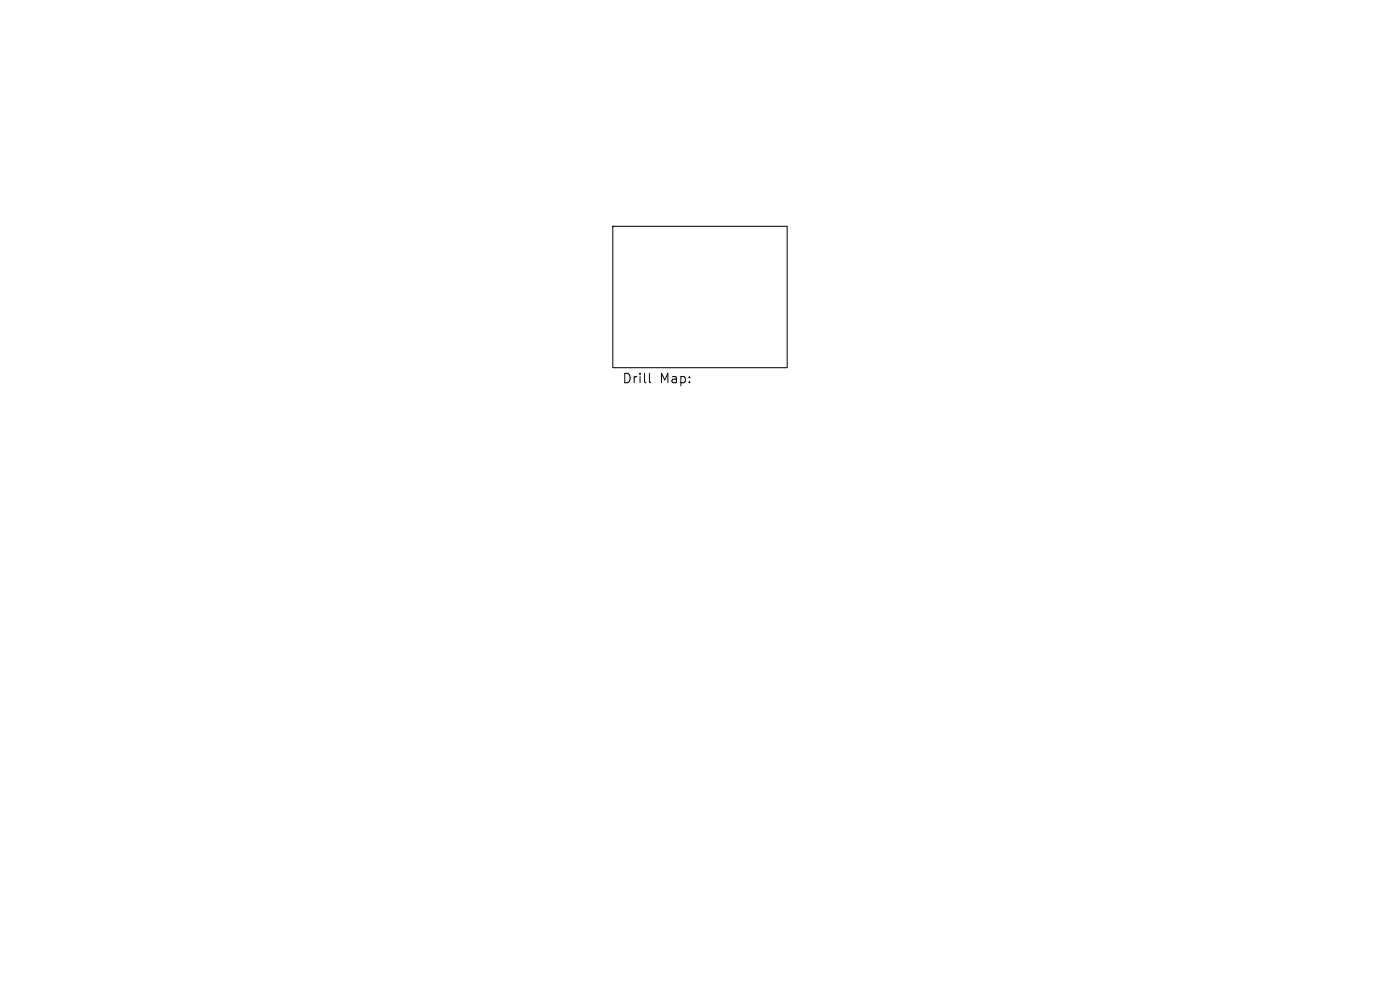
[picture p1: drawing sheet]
<svg xmlns="http://www.w3.org/2000/svg" width="297mm" height="210mm" viewBox="0 0 297 210" stroke-linecap="round" stroke-linejoin="round" font-family="sans-serif">
<defs><g id="words">
<g font-size="2.8">
<text x="131.9" y="81.6">Drill</text>
<text x="139.9" y="81.6">Map:</text>
</g>
</g></defs>
<path d="M130 48h37v30h-37zM137.8 79.2v1.7l.3 .3" fill="none" stroke="#000" stroke-width=".21"/>
<use href="#words"/>
</svg>
